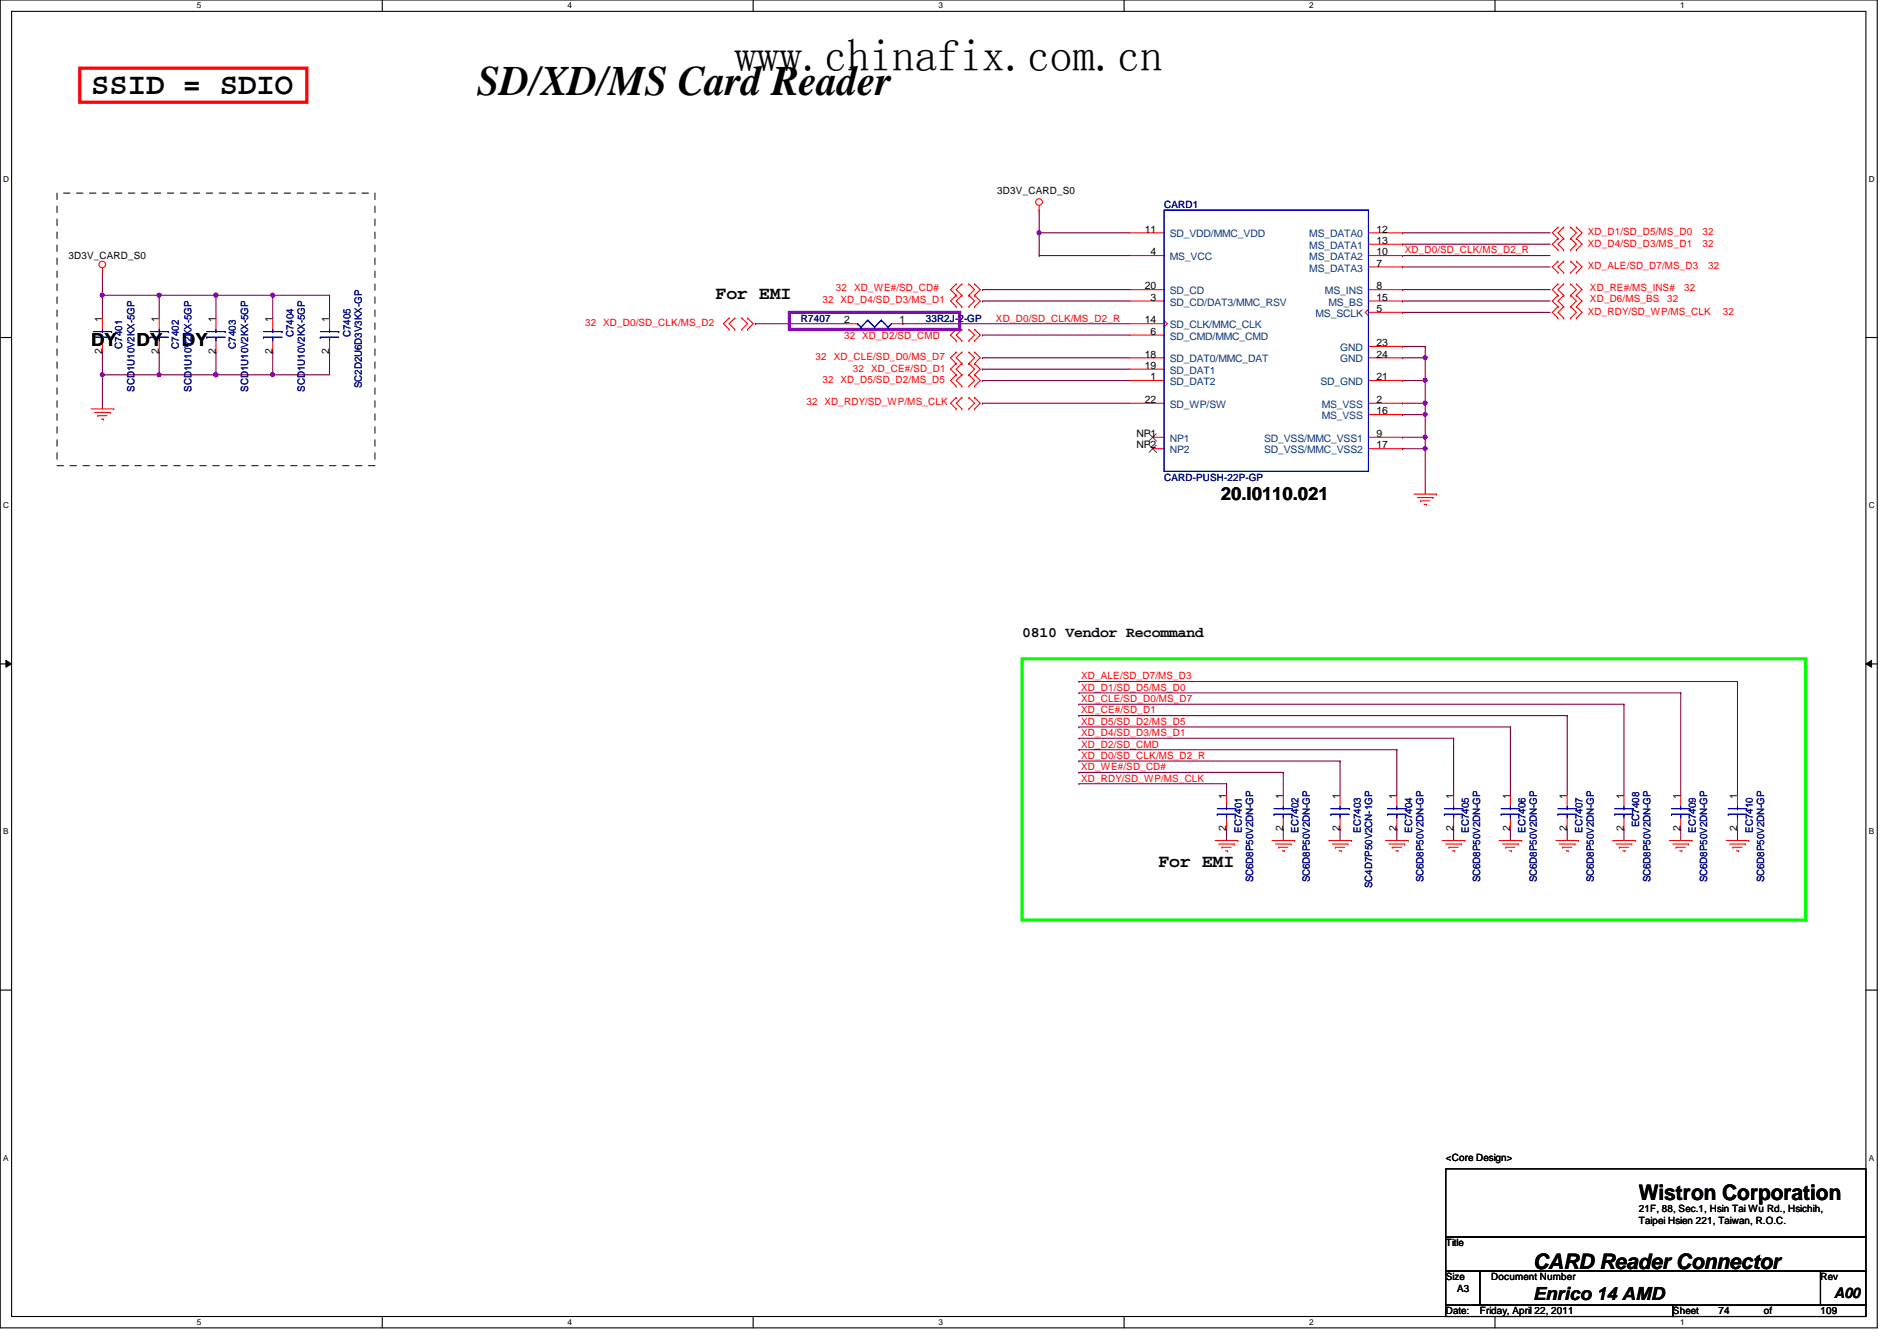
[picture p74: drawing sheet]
<svg xmlns="http://www.w3.org/2000/svg" width="297mm" height="210mm" viewBox="0 0 297 210" stroke-linecap="round" stroke-linejoin="round" font-family="sans-serif">
<defs><g id="words">
<text font-size="7.1" x="115" y="11.1">www.chinafix.com.cn</text>
<text font-size="6.6" x="74.7" y="14.8">SD/XD/MS Card Reader</text>
<text font-size="4.8" x="14.3" y="14.7">SSID = SDIO</text>
<g font-size="3.3">
<text x="256.6" y="187.9">Wistron Corporation</text>
<text x="240.1" y="198.6">CARD Reader Connector</text>
</g>
<g font-size="2.8">
<text x="112.1" y="46.8">For EMI</text>
<text x="14.3" y="54.2">DY</text>
<text x="21.4" y="54.2">DY</text>
<text x="28.5" y="54.2">DY</text>
<text x="191.2" y="78.2">20.I0110.021</text>
<text x="181.4" y="135.7">For EMI</text>
<text x="240.1" y="203.5">Enrico 14 AMD</text>
</g>
<g font-size="2.3">
<text x="160.1" y="99.7">0810 Vendor Recommand</text>
<text x="287.2" y="203.2">A00</text>
</g>
<g font-size="1.6">
<text x="156.2" y="30.4">3D3V_CARD_S0</text>
<text x="10.7" y="40.6">3D3V_CARD_S0</text>
<text x="179.3" y="36.4">11</text>
<text x="180.2" y="40">4</text>
<text x="215.5" y="41.7">7</text>
<text x="215.5" y="40">10</text>
<text x="215.5" y="36.4">12</text>
<text x="215.5" y="38.2">13</text>
<text x="179.3" y="45.3">20</text>
<text x="180.2" y="47.1">3</text>
<text x="215.5" y="45.3">8</text>
<text x="215.5" y="47.1">15</text>
<text x="16" y="50.3" transform="rotate(-90 16 50.3)">1</text>
<text x="24.9" y="50.3" transform="rotate(-90 24.9 50.3)">1</text>
<text x="33.8" y="50.3" transform="rotate(-90 33.8 50.3)">1</text>
<text x="42.7" y="50.3" transform="rotate(-90 42.7 50.3)">1</text>
<text x="51.6" y="50.3" transform="rotate(-90 51.6 50.3)">1</text>
<text x="132.2" y="50.6">2</text>
<text x="140.8" y="50.6">1</text>
<text x="179.3" y="50.6">14</text>
<text x="180.2" y="52.4">6</text>
<text x="215.5" y="48.9">5</text>
<text x="16" y="55.5" transform="rotate(-90 16 55.5)">2</text>
<text x="24.9" y="55.5" transform="rotate(-90 24.9 55.5)">2</text>
<text x="33.8" y="55.5" transform="rotate(-90 33.8 55.5)">2</text>
<text x="42.7" y="55.5" transform="rotate(-90 42.7 55.5)">2</text>
<text x="51.6" y="55.5" transform="rotate(-90 51.6 55.5)">2</text>
<text x="179.3" y="56">18</text>
<text x="179.3" y="57.7">19</text>
<text x="180.2" y="59.5">1</text>
<text x="215.5" y="59.5">21</text>
<text x="215.5" y="54.2">23</text>
<text x="215.5" y="56">24</text>
<text x="179.3" y="63.1">22</text>
<text x="215.5" y="63.1">2</text>
<text x="215.5" y="64.9">16</text>
<text x="178" y="68.4">NP1</text>
<text x="178" y="70.2">NP2</text>
<text x="215.5" y="68.4">9</text>
<text x="215.5" y="70.2">17</text>
<text x="192" y="125" transform="rotate(-90 192 125)">1</text>
<text x="200.9" y="125" transform="rotate(-90 200.9 125)">1</text>
<text x="209.8" y="125" transform="rotate(-90 209.8 125)">1</text>
<text x="218.7" y="125" transform="rotate(-90 218.7 125)">1</text>
<text x="227.6" y="125" transform="rotate(-90 227.6 125)">1</text>
<text x="236.5" y="125" transform="rotate(-90 236.5 125)">1</text>
<text x="245.4" y="125" transform="rotate(-90 245.4 125)">1</text>
<text x="254.3" y="125" transform="rotate(-90 254.3 125)">1</text>
<text x="263.1" y="125" transform="rotate(-90 263.1 125)">1</text>
<text x="272" y="125" transform="rotate(-90 272 125)">1</text>
<text x="192" y="130.1" transform="rotate(-90 192 130.1)">2</text>
<text x="200.9" y="130.1" transform="rotate(-90 200.9 130.1)">2</text>
<text x="209.8" y="130.1" transform="rotate(-90 209.8 130.1)">2</text>
<text x="218.7" y="130.1" transform="rotate(-90 218.7 130.1)">2</text>
<text x="227.6" y="130.1" transform="rotate(-90 227.6 130.1)">2</text>
<text x="236.5" y="130.1" transform="rotate(-90 236.5 130.1)">2</text>
<text x="245.4" y="130.1" transform="rotate(-90 245.4 130.1)">2</text>
<text x="254.3" y="130.1" transform="rotate(-90 254.3 130.1)">2</text>
<text x="263.1" y="130.1" transform="rotate(-90 263.1 130.1)">2</text>
<text x="272" y="130.1" transform="rotate(-90 272 130.1)">2</text>
<text x="226.4" y="181.7">&lt;Core Design&gt;</text>
<text x="256.6" y="189.7">21F, 88, Sec.1, Hsin Tai Wu Rd., Hsichih,</text>
<text x="256.6" y="191.6">Taipei Hsien 221, Taiwan, R.O.C.</text>
<text x="226.4" y="195.1">Title</text>
<text x="226.4" y="200.4">Size</text>
<text x="228.2" y="202.2">A3</text>
<text x="233.5" y="200.4">Document Number</text>
<text x="285.1" y="200.4">Rev</text>
<text x="226.4" y="205.7">Date:</text>
<text x="231.7" y="205.7">Friday, April 22, 2011</text>
<text x="262" y="205.7">Sheet</text>
<text x="269.1" y="205.7">74</text>
<text x="276.2" y="205.7">of</text>
<text x="285.1" y="205.7">109</text>
</g>
<g font-size="1.6" fill="#000080">
<text x="182.3" y="32.6">CARD1</text>
<text x="46" y="52.8" transform="rotate(-90 46 52.8)">C7404</text>
<text x="54.9" y="52.8" transform="rotate(-90 54.9 52.8)">C7405</text>
<text x="125.4" y="50.3">R7407</text>
<text x="144.9" y="50.3">33R2J-2-GP</text>
<text x="19.1" y="54.6" transform="rotate(-90 19.1 54.6)">C7401</text>
<text x="28" y="54.6" transform="rotate(-90 28 54.6)">C7402</text>
<text x="36.9" y="54.6" transform="rotate(-90 36.9 54.6)">C7403</text>
<text x="21.1" y="61.3" transform="rotate(-90 21.1 61.3)">SCD1U10V2KX-5GP</text>
<text x="30" y="61.3" transform="rotate(-90 30 61.3)">SCD1U10V2KX-5GP</text>
<text x="38.9" y="61.3" transform="rotate(-90 38.9 61.3)">SCD1U10V2KX-5GP</text>
<text x="47.7" y="61.3" transform="rotate(-90 47.7 61.3)">SCD1U10V2KX-5GP</text>
<text x="56.6" y="60.8" transform="rotate(-90 56.6 60.8)">SC2D2U6D3V3KX-GP</text>
<text x="182.3" y="75.2">CARD-PUSH-22P-GP</text>
<text x="194.4" y="130.3" transform="rotate(-90 194.4 130.3)">EC7401</text>
<text x="203.3" y="130.3" transform="rotate(-90 203.3 130.3)">EC7402</text>
<text x="213.1" y="130.3" transform="rotate(-90 213.1 130.3)">EC7403</text>
<text x="221.1" y="130.3" transform="rotate(-90 221.1 130.3)">EC7404</text>
<text x="230" y="130.3" transform="rotate(-90 230 130.3)">EC7405</text>
<text x="238.9" y="130.3" transform="rotate(-90 238.9 130.3)">EC7406</text>
<text x="247.8" y="130.3" transform="rotate(-90 247.8 130.3)">EC7407</text>
<text x="256.7" y="129.5" transform="rotate(-90 256.7 129.5)">EC7408</text>
<text x="265.6" y="130.3" transform="rotate(-90 265.6 130.3)">EC7409</text>
<text x="274.4" y="130.3" transform="rotate(-90 274.4 130.3)">EC7410</text>
<text x="196.2" y="138.1" transform="rotate(-90 196.2 138.1)">SC6D8P50V2DN-GP</text>
<text x="205.1" y="138.1" transform="rotate(-90 205.1 138.1)">SC6D8P50V2DN-GP</text>
<text x="214.9" y="139" transform="rotate(-90 214.9 139)">SC4D7P50V2CN-1GP</text>
<text x="222.9" y="138.1" transform="rotate(-90 222.9 138.1)">SC6D8P50V2DN-GP</text>
<text x="231.8" y="138.1" transform="rotate(-90 231.8 138.1)">SC6D8P50V2DN-GP</text>
<text x="240.7" y="138.1" transform="rotate(-90 240.7 138.1)">SC6D8P50V2DN-GP</text>
<text x="249.6" y="138.1" transform="rotate(-90 249.6 138.1)">SC6D8P50V2DN-GP</text>
<text x="258.4" y="138.1" transform="rotate(-90 258.4 138.1)">SC6D8P50V2DN-GP</text>
<text x="267.3" y="138.1" transform="rotate(-90 267.3 138.1)">SC6D8P50V2DN-GP</text>
<text x="276.2" y="138.1" transform="rotate(-90 276.2 138.1)">SC6D8P50V2DN-GP</text>
</g>
<g font-size="1.6" fill="#004080">
<text x="183.2" y="40.7">MS_VCC</text>
<text x="183.2" y="37.2">SD_VDD/MMC_VDD</text>
<text x="205" y="40.7">MS_DATA2</text>
<text x="205" y="37.2">MS_DATA0</text>
<text x="205" y="38.9">MS_DATA1</text>
<text x="183.2" y="47.8">SD_CD/DAT3/MMC_RSV</text>
<text x="183.2" y="46.1">SD_CD</text>
<text x="205" y="42.5">MS_DATA3</text>
<text x="207.5" y="46.1">MS_INS</text>
<text x="208" y="47.8">MS_BS</text>
<text x="183.2" y="53.2">SD_CMD/MMC_CMD</text>
<text x="183.2" y="51.4">SD_CLK/MMC_CLK</text>
<text x="206" y="49.6">MS_SCLK</text>
<text x="183.2" y="56.7">SD_DAT0/MMC_DAT</text>
<text x="183.2" y="58.5">SD_DAT1</text>
<text x="209.8" y="54.9">GND</text>
<text x="209.8" y="56.7">GND</text>
<text x="183.2" y="60.3">SD_DAT2</text>
<text x="183.2" y="63.8">SD_WP/SW</text>
<text x="206.8" y="60.3">SD_GND</text>
<text x="207" y="63.8">MS_VSS</text>
<text x="207" y="65.6">MS_VSS</text>
<text x="183.2" y="69.2">NP1</text>
<text x="183.2" y="71">NP2</text>
<text x="197.9" y="69.2">SD_VSS/MMC_VSS1</text>
<text x="197.9" y="71">SD_VSS/MMC_VSS2</text>
</g>
<g font-size="1.6" fill="#f00">
<text x="220" y="39.7">XD_D0/SD_CLK/MS_D2_R</text>
<text x="248.6" y="36.8">XD_D1/SD_D5/MS_D0</text>
<text x="248.6" y="38.6">XD_D4/SD_D3/MS_D1</text>
<text x="266.6" y="36.8">32</text>
<text x="266.6" y="38.6">32</text>
<text x="128.8" y="47.5">32 XD_D4/SD_D3/MS_D1</text>
<text x="130.9" y="45.6">32 XD_WE#/SD_CD#</text>
<text x="248.6" y="42.2">XD_ALE/SD_D7/MS_D3</text>
<text x="249" y="45.6">XD_RE#/MS_INS#</text>
<text x="249" y="47.3">XD_D6/MS_BS</text>
<text x="261.1" y="47.3">32</text>
<text x="263.7" y="45.6">32</text>
<text x="267.5" y="42.2">32</text>
<text x="91.6" y="51.1">32 XD_D0/SD_CLK/MS_D2</text>
<text x="132.2" y="53">32 XD_D2/SD_CMD</text>
<text x="156" y="50.3">XD_D0/SD_CLK/MS_D2_R</text>
<text x="248.6" y="49.3">XD_RDY/SD_WP/MS_CLK</text>
<text x="269.7" y="49.3">32</text>
<text x="127.7" y="56.4">32 XD_CLE/SD_D0/MS_D7</text>
<text x="128.8" y="59.9">32 XD_D5/SD_D2/MS_D5</text>
<text x="133.6" y="58.2">32 XD_CE#/SD_D1</text>
<text x="126.3" y="63.3">32 XD_RDY/SD_WP/MS_CLK</text>
<text x="169.3" y="106.3">XD_ALE/SD_D7/MS_D3</text>
<text x="169.3" y="108.1">XD_D1/SD_D5/MS_D0</text>
<text x="169.3" y="109.9">XD_CLE/SD_D0/MS_D7</text>
<text x="169.3" y="113.5">XD_D5/SD_D2/MS_D5</text>
<text x="169.3" y="111.7">XD_CE#/SD_D1</text>
<text x="169.3" y="118.8">XD_D0/SD_CLK/MS_D2_R</text>
<text x="169.3" y="117">XD_D2/SD_CMD</text>
<text x="169.3" y="115.2">XD_D4/SD_D3/MS_D1</text>
<text x="169.3" y="122.3">XD_RDY/SD_WP/MS_CLK</text>
<text x="169.3" y="120.6">XD_WE#/SD_CD#</text>
</g>
<g font-size="1.3">
<text x="30.8" y="1.3">5</text>
<text x="88.9" y="1.3">4</text>
<text x="146.9" y="1.3">3</text>
<text x="205" y="1.3">2</text>
<text x="263.1" y="1.3">1</text>
<text x=".5" y="28.4">D</text>
<text x="292.6" y="28.4">D</text>
<text x=".5" y="79.5">C</text>
<text x="292.6" y="79.5">C</text>
<text x=".5" y="130.6">B</text>
<text x="292.6" y="130.6">B</text>
<text x=".5" y="181.7">A</text>
<text x="292.6" y="181.7">A</text>
<text x="30.8" y="207.4">5</text>
<text x="88.9" y="207.4">4</text>
<text x="146.9" y="207.4">3</text>
<text x="205" y="207.4">2</text>
<text x="263.1" y="207.4">1</text>
</g>
</g></defs>
<path d="M0 0h293.9v207.8h-293.9zM1.8 1.8h290.4v204.3h-290.4z" fill="none" stroke="#000" stroke-width=".17"/>
<g fill="#fff">
<path d="M30.8 .2h.7v1.4h-.7z"/>
<path d="M30.8 206.2h.7v1.4h-.7z"/>
</g>
<path d="M59.9 0v1.8M59.9 206.1v1.7" fill="none" stroke="#000" stroke-width=".17"/>
<g fill="#fff">
<path d="M88.9 .2h.6v1.4h-.6z"/>
<path d="M88.9 206.2h.6v1.4h-.6z"/>
</g>
<path d="M117.9 0v1.8M117.9 206.1v1.7" fill="none" stroke="#000" stroke-width=".17"/>
<g fill="#fff">
<path d="M146.9 .2h.7v1.4h-.7z"/>
<path d="M146.9 206.2h.7v1.4h-.7z"/>
</g>
<path d="M176 0v1.8M176 206.1v1.7" fill="none" stroke="#000" stroke-width=".17"/>
<g fill="#fff">
<path d="M205 .2h.7v1.4h-.7z"/>
<path d="M205 206.2h.7v1.4h-.7z"/>
</g>
<path d="M234.1 0v1.8M234.1 206.1v1.7" fill="none" stroke="#000" stroke-width=".17"/>
<g fill="#fff">
<path d="M263.1 .2h.7v1.4h-.7z"/>
<path d="M263.1 206.2h.7v1.4h-.7z"/>
<path d="M.5 27.3h.9v1.4h-.9z"/>
<path d="M292.6 27.3h.9v1.4h-.9z"/>
<path d="M.5 78.4h.9v1.4h-.9z"/>
<path d="M292.6 78.4h.9v1.4h-.9z"/>
</g>
<path d="M0 52.8h1.8M292.2 52.8h1.7" fill="none" stroke="#000" stroke-width=".17"/>
<g fill="#fff">
<path d="M.5 129.5h.8v1.3h-.8z"/>
<path d="M292.6 129.5h.8v1.3h-.8z"/>
</g>
<path d="M0 103.9h1.8M292.2 103.9h1.7" fill="none" stroke="#000" stroke-width=".17"/>
<path d="M.9 103.4l.9 .5-.9 .5zM292.2 103.9l.9-.5v1z" fill="#000"/>
<path d="M.9 103.4l.9 .5-.9 .5zM292.2 103.9l.9-.5v1z" fill="none" stroke="#000" stroke-width=".16"/>
<g fill="#fff">
<path d="M.5 180.5h.8v1.4h-.8z"/>
<path d="M292.6 180.5h.8v1.4h-.8z"/>
</g>
<path d="M0 155h1.8M292.2 155h1.7" fill="none" stroke="#000" stroke-width=".17"/>
<g fill="none" stroke="#800040" stroke-width=".17">
<path d="M16 46.2h.1M16 55.1h.1M16 46.2v3.6M16 55.1v3.6M24.9 55.1h.1M24.9 55.1v3.6M33.8 46.2h.1M33.8 46.2h8.9M51.6 46.2h.1M51.6 46.2v3.6M168.9 108.5h.1M168.9 119.1h.1"/>
<path d="M168.9 117.3h.1M168.9 110.2h.1M168.9 115.6h.1M168.9 113.8h.1M168.9 112h.1M168.9 106.7h.1M168.9 108.5h94.3M168.9 119.1h40.9M168.9 117.3h49.8M168.9 110.2h85.4M168.9 115.6h58.7M168.9 113.8h67.6"/>
<path d="M168.9 112h76.5M168.9 106.7h103.2M209.8 119.1h.1M209.8 119.1v5.4M218.7 117.3h.1M218.7 117.3v7.2M227.6 115.6h.1M227.6 115.6v8.9M236.5 113.8h.1M236.5 113.8v10.7M245.4 112h.1M245.4 112v12.5"/>
<path d="M254.3 110.2h.1M254.3 110.2v14.3M263.2 108.5h.1M263.2 108.5v16M272.1 106.7h.1M272.1 106.7v17.8M168.9 122.7h.1M168.9 120.9h.1M168.9 122.7h23.2M168.9 120.9h32M192.1 129.8h.1M192.1 122.7h.1"/>
<path d="M192.1 122.7v1.8M192.1 129.8v1.8M200.9 120.9h.1M200.9 129.8h.1M200.9 120.9v3.6M200.9 129.8v1.8M209.8 129.8h.1M209.8 129.8v1.8M218.7 129.8h.1M218.7 129.8v1.8M227.6 129.8h.1M227.6 129.8v1.8"/>
<path d="M236.5 129.8h.1M236.5 129.8v1.8M245.4 129.8h.1M245.4 129.8v1.8M254.3 129.8h.1M254.3 129.8v1.8M263.2 129.8h.1M263.2 129.8v1.8M272.1 129.8h.1M272.1 129.8v1.8"/>
</g>
<circle cx="42.7" cy="46.2" r=".32" fill="#f0f"/>
<circle cx="42.7" cy="46.2" r=".32" fill="none" stroke="#f0f" stroke-width=".17"/>
<circle cx="33.8" cy="46.2" r=".32" fill="#f0f"/>
<circle cx="33.8" cy="46.2" r=".32" fill="none" stroke="#f0f" stroke-width=".17"/>
<g fill="none" stroke="#800040" stroke-width=".17">
<path d="M16 42.7h.1M16 58.7h.1M16 42.7v3.5M16 58.7v5.3M24.9 58.7h.1M24.9 58.7h8.9M33.8 46.2h.1M33.8 46.2v3.6M42.7 58.7h.1M42.7 46.2h.1M42.7 46.2h8.9M42.7 46.2v3.6"/>
<path d="M51.6 55.1h.1M51.6 55.1v3.6h-8.9"/>
</g>
<circle cx="33.8" cy="58.6" r=".32" fill="#f0f"/>
<circle cx="33.8" cy="58.6" r=".32" fill="none" stroke="#f0f" stroke-width=".17"/>
<circle cx="24.9" cy="58.6" r=".32" fill="#f0f"/>
<circle cx="24.9" cy="58.6" r=".32" fill="none" stroke="#f0f" stroke-width=".17"/>
<path d="M24.9 46.2h.1M24.9 46.2h8.9M33.8 55.1h.1M33.8 55.1v3.6M42.7 55.1h.1M42.7 55.1v3.6" fill="none" stroke="#800040" stroke-width=".17"/>
<circle cx="33.8" cy="46.2" r=".32" fill="#f0f"/>
<circle cx="33.8" cy="46.2" r=".32" fill="none" stroke="#f0f" stroke-width=".17"/>
<circle cx="24.9" cy="46.2" r=".32" fill="#f0f"/>
<circle cx="24.9" cy="46.2" r=".32" fill="none" stroke="#f0f" stroke-width=".17"/>
<path d="M33.8 58.7h.1M33.8 58.7h8.9" fill="none" stroke="#800040" stroke-width=".17"/>
<circle cx="42.7" cy="58.6" r=".32" fill="#f0f"/>
<circle cx="42.7" cy="58.6" r=".32" fill="none" stroke="#f0f" stroke-width=".17"/>
<circle cx="33.8" cy="58.6" r=".32" fill="#f0f"/>
<circle cx="33.8" cy="58.6" r=".32" fill="none" stroke="#f0f" stroke-width=".17"/>
<path d="M16 58.7h.1M16 58.7h8.9M24.9 46.2h.1M24.9 46.2v3.6" fill="none" stroke="#800040" stroke-width=".17"/>
<circle cx="16" cy="58.6" r=".32" fill="#f0f"/>
<circle cx="16" cy="58.6" r=".32" fill="none" stroke="#f0f" stroke-width=".17"/>
<path d="M16 46.2h.1M16 46.2h8.9" fill="none" stroke="#800040" stroke-width=".17"/>
<circle cx="16" cy="46.2" r=".32" fill="#f0f"/>
<circle cx="16" cy="46.2" r=".32" fill="none" stroke="#f0f" stroke-width=".17"/>
<path d="M153.8 52.4h.1M153.8 52.4h23.1M219.6 59.6h.1M223.2 56h.1M223.2 56v3.6h-3.6" fill="none" stroke="#800040" stroke-width=".17"/>
<circle cx="223.1" cy="56" r=".32" fill="#f0f"/>
<circle cx="223.1" cy="56" r=".32" fill="none" stroke="#f0f" stroke-width=".17"/>
<path d="M223.2 59.6h.1M223.2 59.6v3.5h-3.6M219.6 63.1h.1" fill="none" stroke="#800040" stroke-width=".17"/>
<circle cx="223.1" cy="59.5" r=".32" fill="#f0f"/>
<circle cx="223.1" cy="59.5" r=".32" fill="none" stroke="#f0f" stroke-width=".17"/>
<path d="M219.6 64.9h.1M223.2 63.1h.1M223.2 63.1v1.8h-3.6" fill="none" stroke="#800040" stroke-width=".17"/>
<circle cx="223.1" cy="63.1" r=".32" fill="#f0f"/>
<circle cx="223.1" cy="63.1" r=".32" fill="none" stroke="#f0f" stroke-width=".17"/>
<g fill="none" stroke="#800040" stroke-width=".17">
<path d="M153.8 56h.1M153.8 47.1h.1M153.8 59.6h.1M153.8 57.8h.1M153.8 56h23.1M153.8 47.1h23.1M153.8 59.6h23.1M153.8 57.8h23.1M219.6 45.3h.1M219.6 45.3h23.1M219.6 68.5h.1M223.2 64.9h.1"/>
<path d="M223.2 64.9v3.6h-3.6"/>
</g>
<circle cx="223.1" cy="64.9" r=".32" fill="#f0f"/>
<circle cx="223.1" cy="64.9" r=".32" fill="none" stroke="#f0f" stroke-width=".17"/>
<path d="M153.8 45.3h.1M153.8 45.3h23.1M219.6 47.1h.1M219.6 47.1h23.1M219.6 70.2h.1M223.2 68.5h.1M223.2 68.5v1.7h-3.6" fill="none" stroke="#800040" stroke-width=".17"/>
<circle cx="223.1" cy="68.4" r=".32" fill="#f0f"/>
<circle cx="223.1" cy="68.4" r=".32" fill="none" stroke="#f0f" stroke-width=".17"/>
<path d="M219.6 36.4h.1M219.6 38.2h.1M219.6 36.4h23.1M219.6 38.2h23.1M219.6 40h.1M219.6 41.8h.1M219.6 40h23.1M219.6 41.8h23.1M223.2 70.2h.1M223.2 70.2v7.1" fill="none" stroke="#800040" stroke-width=".17"/>
<circle cx="223.1" cy="70.2" r=".32" fill="#f0f"/>
<circle cx="223.1" cy="70.2" r=".32" fill="none" stroke="#f0f" stroke-width=".17"/>
<path d="M162.7 36.4h.1M162.7 36.4h14.2M219.6 48.9h.1M219.6 54.2h.1M219.6 48.9h23.1M219.6 54.2h3.6M153.8 63.1h.1M153.8 63.1h23.1" fill="none" stroke="#800040" stroke-width=".17"/>
<circle cx="162.7" cy="36.4" r=".32" fill="#f0f"/>
<circle cx="162.7" cy="36.4" r=".32" fill="none" stroke="#f0f" stroke-width=".17"/>
<path d="M162.7 36.4h.1M162.7 32.9h.1M162.7 32.9v7.1M118.3 50.7h.1M118.3 50.7h14.2M141.4 50.7h.1M141.4 50.7h35.5M162.7 40h.1M162.7 40h14.2M219.6 56h.1M223.2 54.2h.1M223.2 54.2v1.8h-3.6" fill="none" stroke="#800040" stroke-width=".17"/>
<g fill="none" stroke="#f00" stroke-width=".17">
<path d="M162.7 32.9h.1M162.7 32.2v.7M176.9 36.4h5.4M214.3 36.4h5.3M214.3 38.2h5.3M244 37.3h.1M244 35.6h.1M244 39.1h.1M244 35.6l-.9 .8 .9 .9M244 37.3l-.9 .9 .9 .9M244.8 37.3h.1M244.8 35.6h.1"/>
<path d="M244.8 39.1h.1M244.8 35.6l-.8 .8 .8 .9M244.8 37.3l-.8 .9 .8 .9M245.9 35.6h.1M245.9 37.3h.1M245.9 39.1h.1M245.9 35.6l.9 .8-.9 .9M245.9 37.3l.9 .9-.9 .9M246.8 37.3h.1M246.8 35.6h.1M246.8 39.1h.1M246.8 35.6l.9 .8-.9 .9"/>
<path d="M246.8 37.3l.9 .9-.9 .9M16 42.7h.1M16 42v.7M16 49.8v1.8M16 53.3v1.8M24.9 49.8v1.8M24.9 53.3v1.8M33.8 49.8v1.8M33.8 53.3v1.8M42.7 49.8v1.8M42.7 53.3v1.8M51.6 49.8v1.8"/>
<path d="M51.6 53.3v1.8M114.2 51.6h.1M114.2 49.8h.1M114.2 49.8l-.9 .9 .9 .9M115.1 49.8h.1M115.1 51.6h.1M115.1 49.8l-.9 .9 .9 .9M116.2 51.6h.1M116.2 49.8h.1M116.2 49.8l.8 .9-.8 .9M117 51.6h.1M117 49.8h.1"/>
<path d="M117 49.8l.9 .9-.9 .9M132.5 50.7h1.8M139.6 50.7h1.8M149.7 53.3h.1M149.7 51.6h.1M149.7 46.2h.1M149.7 44.4h.1M149.7 56.9h.1M149.7 55.1h.1M149.7 48h.1M149.7 58.7h.1M149.7 51.6l-.9 .8 .9 .9"/>
<path d="M149.7 44.4l-.9 .9 .9 .9M149.7 55.1l-.9 .9 .9 .9M149.7 46.2l-.9 .9 .9 .9M149.7 58.7l-.9 .9 .9 .8M149.7 56.9l-.9 .9 .9 .9M150.6 51.6h.1M150.6 53.3h.1M150.6 44.4h.1M150.6 46.2h.1M150.6 55.1h.1M150.6 56.9h.1M150.6 48h.1"/>
<path d="M150.6 58.7h.1M150.6 51.6l-.9 .8 .9 .9M150.6 44.4l-.9 .9 .9 .9M150.6 55.1l-.9 .9 .9 .9M150.6 46.2l-.9 .9 .9 .9M150.6 58.7l-.9 .9 .9 .8M150.6 56.9l-.9 .9 .9 .9M151.7 53.3h.1M151.7 51.6h.1M151.7 46.2h.1M151.7 44.4h.1M151.7 56.9h.1"/>
<path d="M151.7 55.1h.1M151.7 48h.1M151.7 58.7h.1M151.7 51.6l.9 .8-.9 .9M151.7 44.4l.9 .9-.9 .9M151.7 55.1l.9 .9-.9 .9M151.7 46.2l.9 .9-.9 .9M151.7 58.7l.9 .9-.9 .8M151.7 56.9l.9 .9-.9 .9M152.6 53.3h.1M152.6 51.6h.1M152.6 46.2h.1"/>
<path d="M152.6 44.4h.1M152.6 56.9h.1M152.6 55.1h.1M152.6 48h.1M152.6 58.7h.1M152.6 51.6l.9 .8-.9 .9M152.6 44.4l.9 .9-.9 .9M152.6 55.1l.9 .9-.9 .9M152.6 46.2l.9 .9-.9 .9M152.6 58.7l.9 .9-.9 .8M152.6 56.9l.9 .9-.9 .9M176.9 59.6h5.4"/>
<path d="M176.9 47.1h5.4M176.9 40h5.4M176.9 52.4h5.4M176.9 45.3h5.4M176.9 50.7h5.4M176.9 56h5.4M176.9 57.8h5.4M182.3 50.2l.5 .5-.5 .5M214.3 59.6h5.3M214.3 47.1h5.3M214.3 40h5.3M214.3 48.4l-.5 .5 .5 .5"/>
<path d="M214.3 48.9h5.3M214.3 41.8h5.3M214.3 45.3h5.3M214.3 56h5.3M214.3 54.2h5.3M244 44.4h.1M244 46.2h.1M244 48h.1M244 42.7h.1M244 40.9h.1M244 49.8h.1M244 44.4l-.9 .9 .9 .9"/>
<path d="M244 46.2l-.9 .9 .9 .9M244 40.9l-.9 .9 .9 .9M244 48l-.9 .9 .9 .9M244.8 44.4h.1M244.8 46.2h.1M244.8 48h.1M244.8 42.7h.1M244.8 40.9h.1M244.8 49.8h.1M244.8 44.4l-.8 .9 .8 .9M244.8 46.2l-.8 .9 .8 .9M244.8 40.9l-.8 .9 .8 .9"/>
<path d="M244.8 48l-.8 .9 .8 .9M245.9 46.2h.1M245.9 44.4h.1M245.9 48h.1M245.9 40.9h.1M245.9 42.7h.1M245.9 49.8h.1M245.9 44.4l.9 .9-.9 .9M245.9 46.2l.9 .9-.9 .9M245.9 40.9l.9 .9-.9 .9M245.9 48l.9 .9-.9 .9M246.8 44.4h.1"/>
<path d="M246.8 46.2h.1M246.8 48h.1M246.8 42.7h.1M246.8 40.9h.1M246.8 49.8h.1M246.8 44.4l.9 .9-.9 .9M246.8 46.2l.9 .9-.9 .9M246.8 40.9l.9 .9-.9 .9M246.8 48l.9 .9-.9 .9M14.3 64h3.5M14.8 64.6h2.5M15.3 65.1h.1"/>
<path d="M15.3 65.1h1.5M15.9 65.6h.3M16.2 65.6h.1M17.3 64.6h.1M17.8 64h.1M149.7 64h.1M149.7 62.2h.1M149.7 60.4h.1M149.7 62.2l-.9 .9 .9 .9M150.6 62.2h.1M150.6 64h.1M150.6 60.4h.1"/>
<path d="M150.6 62.2l-.9 .9 .9 .9M151.7 64h.1M151.7 62.2h.1M151.7 60.4h.1M151.7 62.2l.9 .9-.9 .9M152.6 64h.1M152.6 62.2h.1M152.6 60.4h.1M152.6 62.2l.9 .9-.9 .9M176.9 63.1h5.4M180.5 68.5h1.8M180.5 70.2h1.8"/>
<path d="M214.3 63.1h5.3M214.3 68.5h5.3M214.3 64.9h5.3M214.3 70.2h5.3M221.4 77.3h3.5M221.9 77.9h2.5M222.4 78.4h.1M222.4 78.4h1.5M223 78.9h.3M223.3 78.9h.1M224.4 77.9h.1M224.9 77.3h.1"/>
<path d="M190.3 131.6h3.5M190.8 132.1h2.5M191.3 132.6h.1M191.3 132.6h1.5M191.9 133.2h.3M192.1 124.5v1.7M192.1 128v1.8M192.2 133.2h.1M193.3 132.1h.1M193.8 131.6h.1M199.2 131.6h3.5M199.7 132.1h2.5"/>
<path d="M200.2 132.6h.1M200.2 132.6h1.5M200.8 133.2h.3M200.9 124.5v1.7M200.9 128v1.8M201.1 133.2h.1M202.2 132.1h.1M202.7 131.6h.1M208.1 131.6h3.5M208.6 132.1h2.5M209.1 132.6h.1M209.1 132.6h1.5"/>
<path d="M209.7 133.2h.3M209.8 124.5v1.7M209.8 128v1.8M210 133.2h.1M211.1 132.1h.1M211.6 131.6h.1M216.9 131.6h3.6M217.5 132.1h2.5M218 132.6h.1M218 132.6h1.4M218.6 133.2h.3M218.7 124.5v1.7"/>
<path d="M218.7 128v1.8M218.9 133.2h.1M220 132.1h.1M220.5 131.6h.1M225.8 131.6h3.6M226.4 132.1h2.4M226.9 132.6h.1M226.9 132.6h1.4M227.4 133.2h.4M227.6 124.5v1.7M227.6 128v1.8M227.8 133.2h.1"/>
<path d="M228.8 132.1h.1M229.4 131.6h.1M234.7 131.6h3.6M235.3 132.1h2.4M235.8 132.6h.1M235.8 132.6h1.4M236.3 133.2h.4M236.5 124.5v1.7M236.5 128v1.8M236.7 133.2h.1M237.7 132.1h.1M238.3 131.6h.1"/>
<path d="M243.6 131.6h3.6M244.2 132.1h2.4M244.7 132.6h.1M244.7 132.6h1.4M245.2 133.2h.4M245.4 124.5v1.7M245.4 128v1.8M245.6 133.2h.1M246.6 132.1h.1M247.2 131.6h.1M252.5 131.6h3.6M253.1 132.1h2.4"/>
<path d="M253.6 132.6h.1M253.6 132.6h1.4M254.1 133.2h.4M254.3 124.5v1.7M254.3 128v1.8M254.5 133.2h.1M255.5 132.1h.1M256.1 131.6h.1M261.4 131.6h3.6M261.9 132.1h2.5M262.5 132.6h.1M262.5 132.6h1.4"/>
<path d="M263 133.2h.3M263.2 124.5v1.7M263.2 128v1.8M263.3 133.2h.1M264.4 132.1h.1M265 131.6h.1M270.3 131.6h3.5M270.8 132.1h2.5M271.3 132.6h.1M271.3 132.6h1.5M271.9 133.2h.3M272.1 124.5v1.7"/>
<path d="M272.1 128v1.8M272.2 133.2h.1M273.3 132.1h.1M273.8 131.6h.1"/>
<circle cx="162.7" cy="31.6" r=".52"/>
<circle cx="16" cy="41.4" r=".52"/>
</g>
<path d="M226.4 183h65.8v10.6h-65.8zM226.4 193.6h65.8v5.4h-65.8zM226.4 199h5.3v5.3h-5.3zM231.7 199h53.4v5.3h-53.4zM285.1 199h7.1v5.3h-7.1zM226.4 204.3h35.5v1.8h-35.5zM261.9 204.3h30.3v1.8h-30.3z" fill="none" stroke="#000" stroke-width=".17"/>
<path d="M12.5 10.7h35.5v5.3h-35.5z" fill="none" stroke="#f00" stroke-width=".51"/>
<path d="M8.9 30.2h49.8v42.7h-49.8z" fill="none" stroke="#000" stroke-width=".16" stroke-dasharray="1 1 1 1 1 1 1 1"/>
<path d="M160.1 103.1h122.6v40.9h-122.6z" fill="none" stroke="#0f0" stroke-width=".51"/>
<path d="M123.6 48.9h26.7v2.7h-26.7z" fill="none" stroke="#8000ff" stroke-width=".51"/>
<path d="M179.9 67.9l1.2 1.1M179.9 69.7l1.2 1.1M181 67.9l-1.1 1.1M181 69.7l-1.1 1.1" fill="none" stroke="#804000" stroke-width=".16"/>
<g fill="none" stroke="#00f" stroke-width=".17">
<path d="M182.3 32.9h32v40.9h-32zM14.6 52.8h.1M14.6 51.9h2.9M14.6 52.8h2.9M16 51.9h.1M16 52.8h.1M16 51.6v.3M16 52.8v.5M17.5 51.9h.1M23.5 52.8h.1M23.5 51.9h2.9M23.5 52.8h2.9"/>
<path d="M24.9 51.9h.1M24.9 52.8h.1M24.9 51.6v.3M24.9 52.8v.5M26.4 51.9h.1M32.4 52.8h.1M32.4 51.9h2.9M32.4 52.8h2.9M33.8 51.9h.1M33.8 52.8h.1M33.8 51.6v.3M33.8 52.8v.5"/>
<path d="M35.3 51.9h.1M41.3 52.8h.1M41.3 51.9h2.8M41.3 52.8h2.8M42.7 51.9h.1M42.7 52.8h.1M42.7 51.6v.3M42.7 52.8v.5M44.1 51.9h.1M50.2 52.8h.1M50.2 51.9h2.8M50.2 52.8h2.8"/>
<path d="M51.6 51.9h.1M51.6 52.8h.1M51.6 51.6v.3M51.6 52.8v.5M53 51.9h.1M134.3 50.7h.1M134.3 50.7l.5 .5M134.8 51.2h.1M135.9 50.1h.1M135.9 50.1l1 1.1M135.9 50.1l-1.1 1.1M136.9 51.2h.1"/>
<path d="M138 50.1h.1M138 50.1l1.1 1.1M138 50.1l-1.1 1.1M139.1 51.2h.1M139.6 50.7l-.5 .5M190.6 127.5h.1M190.6 126.6h2.9M190.6 127.5h2.9M192.1 126.6h.1M192.1 127.5h.1M192.1 126.2v.4M192.1 127.5v.5"/>
<path d="M193.5 126.6h.1M199.5 127.5h.1M199.5 126.6h2.9M199.5 127.5h2.9M200.9 126.6h.1M200.9 127.5h.1M200.9 126.2v.4M200.9 127.5v.5M202.4 126.6h.1M208.4 127.5h.1M208.4 126.6h2.9M208.4 127.5h2.9"/>
<path d="M209.8 126.6h.1M209.8 127.5h.1M209.8 126.2v.4M209.8 127.5v.5M211.3 126.6h.1M217.3 127.5h.1M217.3 126.6h2.9M217.3 127.5h2.9M218.7 126.6h.1M218.7 127.5h.1M218.7 126.2v.4M218.7 127.5v.5"/>
<path d="M220.2 126.6h.1M226.2 127.5h.1M226.2 126.6h2.9M226.2 127.5h2.9M227.6 126.6h.1M227.6 127.5h.1M227.6 126.2v.4M227.6 127.5v.5M229.1 126.6h.1M235.1 127.5h.1M235.1 126.6h2.8M235.1 127.5h2.8"/>
<path d="M236.5 126.6h.1M236.5 127.5h.1M236.5 126.2v.4M236.5 127.5v.5M237.9 126.6h.1M244 127.5h.1M244 126.6h2.8M244 127.5h2.8M245.4 126.6h.1M245.4 127.5h.1M245.4 126.2v.4M245.4 127.5v.5"/>
<path d="M246.8 126.6h.1M252.8 127.5h.1M252.8 126.6h2.9M252.8 127.5h2.9M254.3 126.6h.1M254.3 127.5h.1M254.3 126.2v.4M254.3 127.5v.5M255.7 126.6h.1M261.7 127.5h.1M261.7 126.6h2.9M261.7 127.5h2.9"/>
<path d="M263.2 126.6h.1M263.2 127.5h.1M263.2 126.2v.4M263.2 127.5v.5M264.6 126.6h.1M270.6 127.5h.1M270.6 126.6h2.9M270.6 127.5h2.9M272.1 126.6h.1M272.1 127.5h.1M272.1 126.2v.4M272.1 127.5v.5"/>
<path d="M273.5 126.6h.1"/>
</g>
<circle cx="42.7" cy="46.2" r=".32" fill="#f0f"/>
<circle cx="42.7" cy="46.2" r=".32" fill="none" stroke="#f0f" stroke-width=".17"/>
<circle cx="33.8" cy="46.2" r=".32" fill="#f0f"/>
<circle cx="33.8" cy="46.2" r=".32" fill="none" stroke="#f0f" stroke-width=".17"/>
<circle cx="33.8" cy="58.6" r=".32" fill="#f0f"/>
<circle cx="33.8" cy="58.6" r=".32" fill="none" stroke="#f0f" stroke-width=".17"/>
<circle cx="24.9" cy="58.6" r=".32" fill="#f0f"/>
<circle cx="24.9" cy="58.6" r=".32" fill="none" stroke="#f0f" stroke-width=".17"/>
<circle cx="33.8" cy="46.2" r=".32" fill="#f0f"/>
<circle cx="33.8" cy="46.2" r=".32" fill="none" stroke="#f0f" stroke-width=".17"/>
<circle cx="24.9" cy="46.2" r=".32" fill="#f0f"/>
<circle cx="24.9" cy="46.2" r=".32" fill="none" stroke="#f0f" stroke-width=".17"/>
<circle cx="42.7" cy="58.6" r=".32" fill="#f0f"/>
<circle cx="42.7" cy="58.6" r=".32" fill="none" stroke="#f0f" stroke-width=".17"/>
<circle cx="33.8" cy="58.6" r=".32" fill="#f0f"/>
<circle cx="33.8" cy="58.6" r=".32" fill="none" stroke="#f0f" stroke-width=".17"/>
<circle cx="16" cy="58.6" r=".32" fill="#f0f"/>
<circle cx="16" cy="58.6" r=".32" fill="none" stroke="#f0f" stroke-width=".17"/>
<circle cx="16" cy="46.2" r=".32" fill="#f0f"/>
<circle cx="16" cy="46.2" r=".32" fill="none" stroke="#f0f" stroke-width=".17"/>
<circle cx="223.1" cy="56" r=".32" fill="#f0f"/>
<circle cx="223.1" cy="56" r=".32" fill="none" stroke="#f0f" stroke-width=".17"/>
<circle cx="223.1" cy="59.5" r=".32" fill="#f0f"/>
<circle cx="223.1" cy="59.5" r=".32" fill="none" stroke="#f0f" stroke-width=".17"/>
<circle cx="223.1" cy="63.1" r=".32" fill="#f0f"/>
<circle cx="223.1" cy="63.1" r=".32" fill="none" stroke="#f0f" stroke-width=".17"/>
<circle cx="223.1" cy="64.9" r=".32" fill="#f0f"/>
<circle cx="223.1" cy="64.9" r=".32" fill="none" stroke="#f0f" stroke-width=".17"/>
<circle cx="223.1" cy="68.4" r=".32" fill="#f0f"/>
<circle cx="223.1" cy="68.4" r=".32" fill="none" stroke="#f0f" stroke-width=".17"/>
<circle cx="223.1" cy="70.2" r=".32" fill="#f0f"/>
<circle cx="223.1" cy="70.2" r=".32" fill="none" stroke="#f0f" stroke-width=".17"/>
<circle cx="162.7" cy="36.4" r=".32" fill="#f0f"/>
<circle cx="162.7" cy="36.4" r=".32" fill="none" stroke="#f0f" stroke-width=".17"/>
<use href="#words"/>
</svg>
